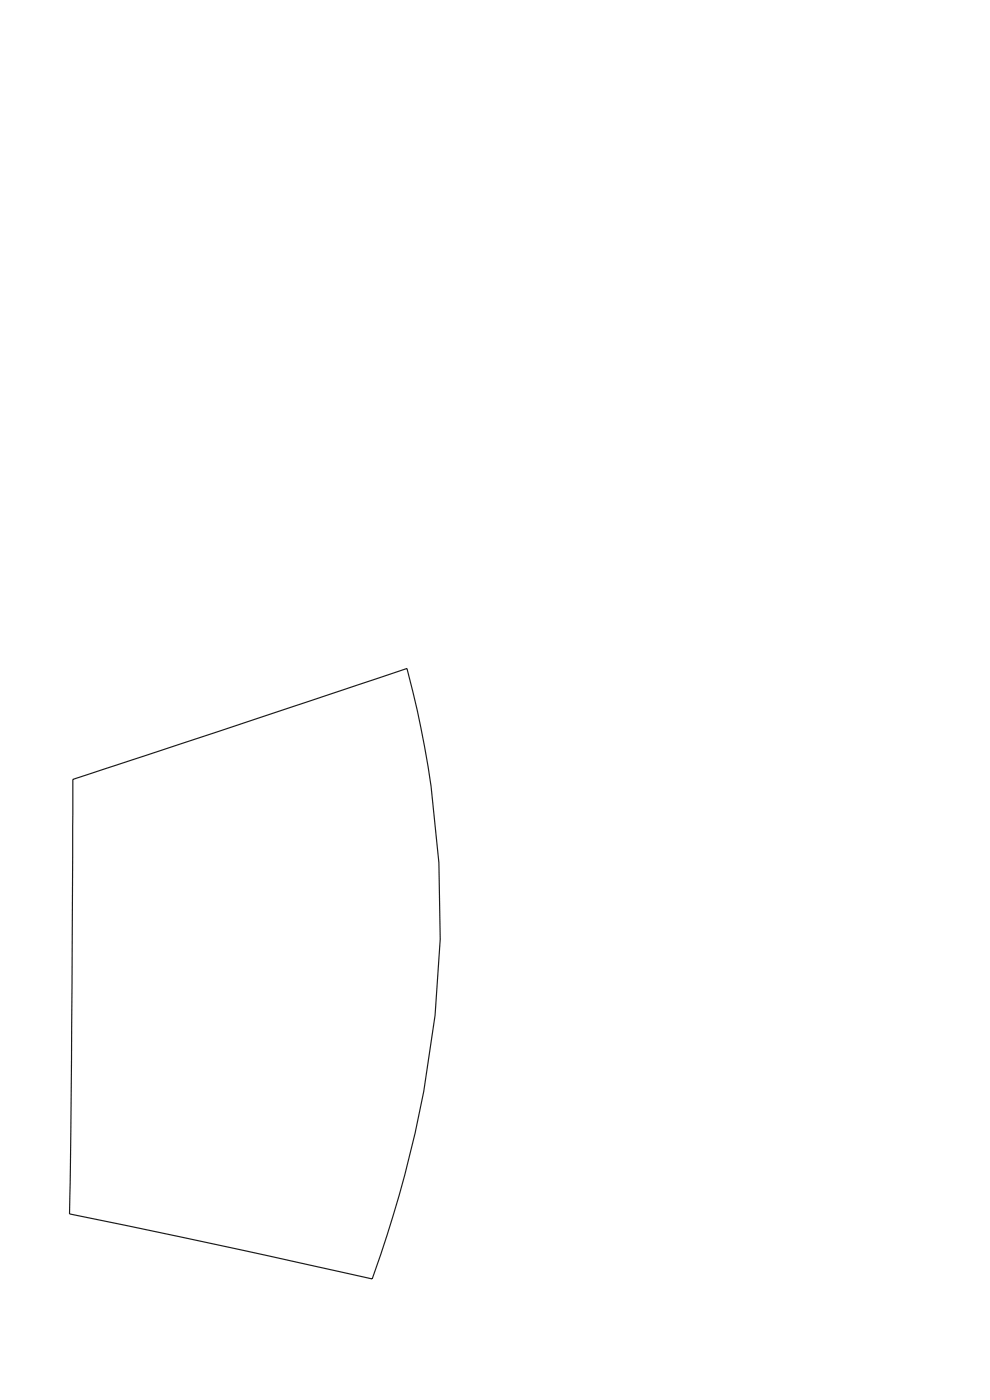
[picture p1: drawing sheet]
<svg xmlns="http://www.w3.org/2000/svg" width="210mm" height="297mm" viewBox="0 0 210 297" stroke-linecap="round" stroke-linejoin="round" font-family="sans-serif">
<path d="M15.5 165.3l70.8-23.5a218.7 218.7 0 0 1 5.1 25l1.7 16.2 .3 16.2a229.8 229.8 0 0 1-11.3 62.8l-3.1 9.3a2962.3 2962.3 0 0 0-64.3-13.8l.5-32.8z" fill="none" stroke="#191924" stroke-width=".25"/>
</svg>
